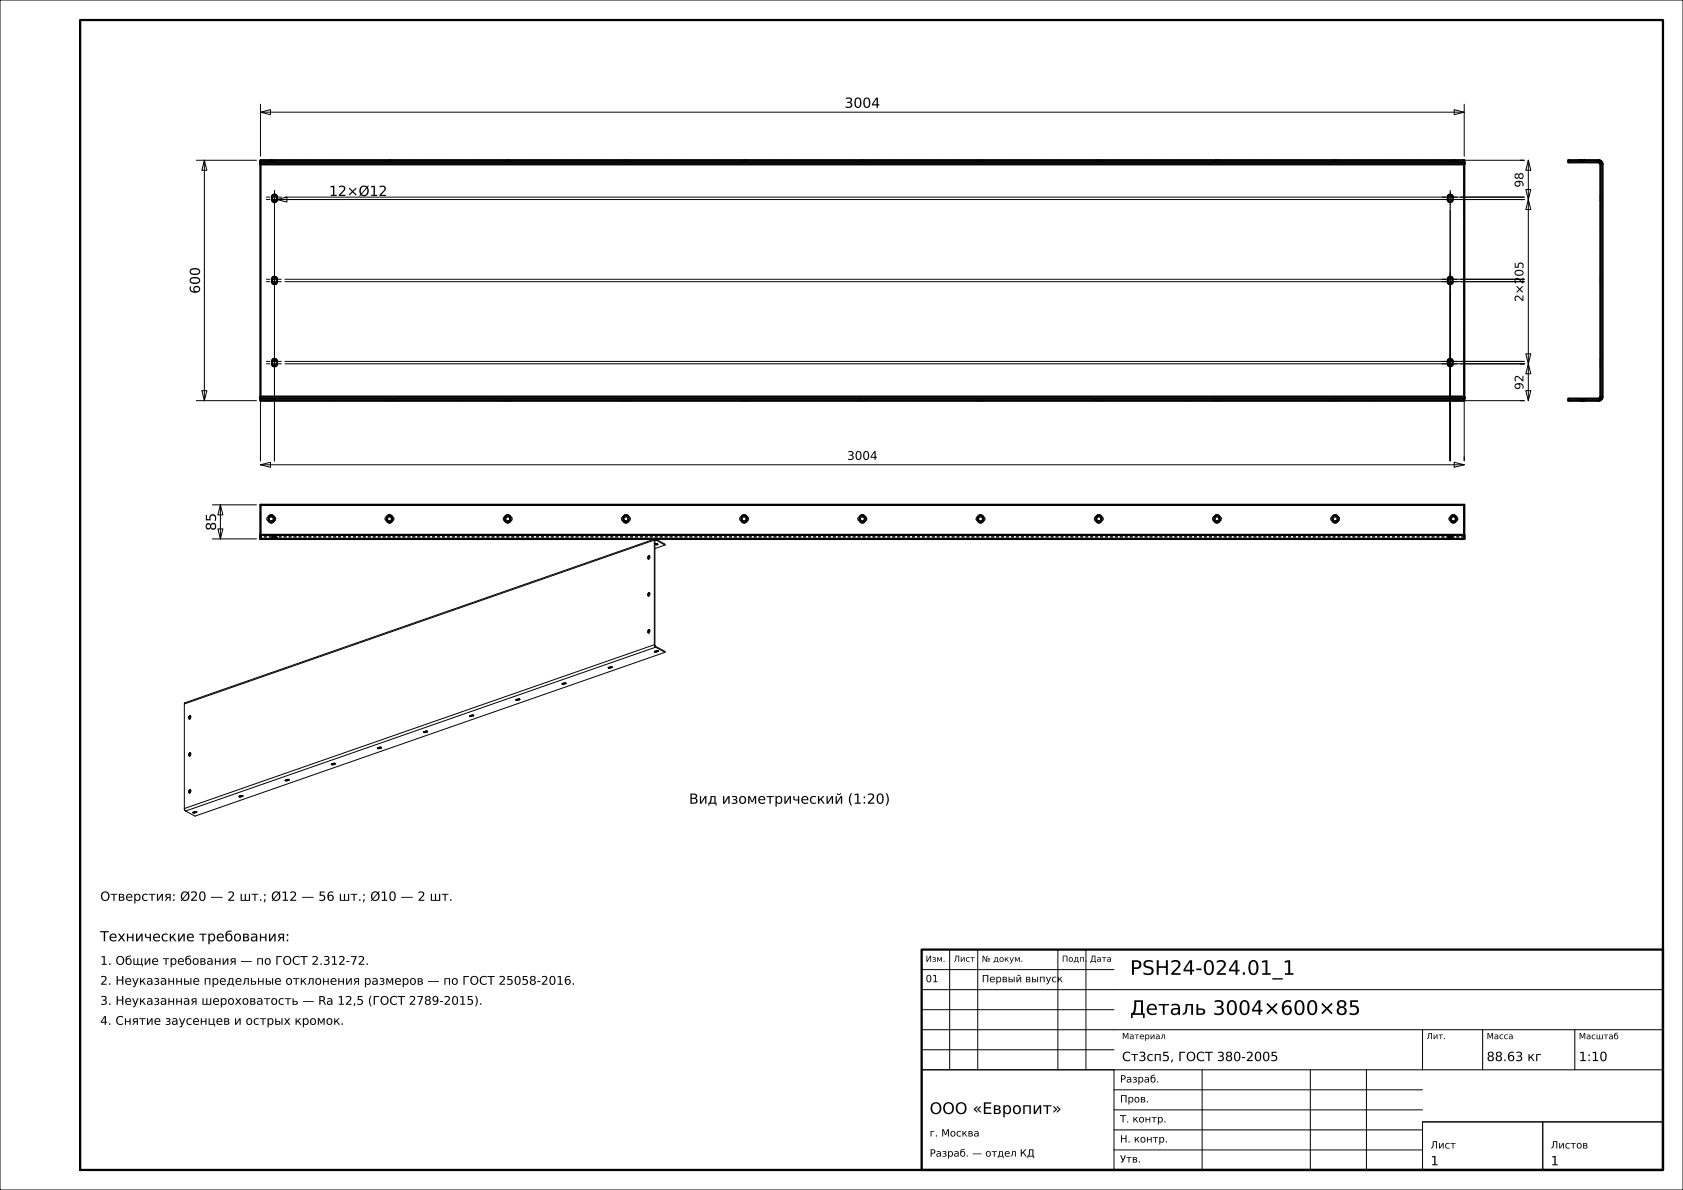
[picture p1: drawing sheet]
<svg xmlns="http://www.w3.org/2000/svg" width="420mm" height="297mm" viewBox="0 0 420 297" stroke-linecap="round" stroke-linejoin="round" font-family="sans-serif">
<defs><g id="words">
<g font-size="5">
<text x="282" y="243.3">PSH24-024.01_1</text>
<text x="282" y="253.3">Деталь 3004×600×85</text>
</g>
<text font-size="4" x="232" y="278">ООО «Европит»</text>
<g font-size="3.5">
<text x="210.8" y="26.9">3004</text>
<text x="82.1" y="48.9">12×Ø12</text>
<text x="49.9" y="73.3" transform="rotate(-90 49.9 73.3)">600</text>
<text x="53.9" y="132.5" transform="rotate(-90 53.9 132.5)">85</text>
<text x="171.9" y="200.6">Вид изометрический (1:20)</text>
<text x="25" y="234.9">Технические требования:</text>
</g>
<g font-size="3.2">
<text x="25" y="224.8">Отверстия: Ø20 — 2 шт.; Ø12 — 56 шт.; Ø10 — 2 шт.</text>
<text x="280" y="264.8">Ст3сп5, ГОСТ 380-2005</text>
<text x="371" y="264.8">88.63 кг</text>
<text x="394" y="264.8">1:10</text>
<text x="357" y="290.8">1</text>
<text x="387" y="290.8">1</text>
</g>
<g font-size="3">
<text x="380.2" y="46.8" transform="rotate(-90 380.2 46.8)">98</text>
<text x="380.2" y="75.4" transform="rotate(-90 380.2 75.4)">2×205</text>
<text x="380.2" y="97.3" transform="rotate(-90 380.2 97.3)">92</text>
<text x="211.4" y="114.8">3004</text>
<text x="25" y="240.8">1. Общие требования — по ГОСТ 2.312-72.</text>
<text x="25" y="245.8">2. Неуказанные предельные отклонения размеров — по ГОСТ 25058-2016.</text>
<text x="25" y="250.8">3. Неуказанная шероховатость — Ra 12,5 (ГОСТ 2789-2015).</text>
<text x="25" y="255.8">4. Снятие заусенцев и острых кромок.</text>
</g>
<g font-size="2.5">
<text x="231" y="245.1">01</text>
<text x="245" y="245.1">Первый выпуск</text>
<text x="279.5" y="270.2">Разраб.</text>
<text x="279.5" y="275.1">Пров.</text>
<text x="279.5" y="280.1">Т. контр.</text>
<text x="232" y="283.6">г. Москва</text>
<text x="279.5" y="285.1">Н. контр.</text>
<text x="357" y="286.6">Лист</text>
<text x="387" y="286.6">Листов</text>
<text x="232" y="288.7">Разраб. — отдел КД</text>
<text x="279.5" y="290.1">Утв.</text>
</g>
<g font-size="2.1">
<text x="231" y="240">Изм.</text>
<text x="238" y="240">Лист</text>
<text x="245" y="240">№ докум.</text>
<text x="265" y="240">Подп.</text>
<text x="272" y="240">Дата</text>
<text x="280" y="259.3">Материал</text>
<text x="356" y="259.3">Лит.</text>
<text x="371" y="259.3">Масса</text>
<text x="394" y="259.4">Масштаб</text>
</g>
</g></defs>
<g fill="none" stroke="#000" stroke-width=".25">
<path d="M0 0h420v297h-420zM49 40h15M51 40l.6 2.5h-1.2zM51 40v60M65 28l2.5-.6v1.2zM65 26v13M65 28h300.4M362.9 27.4l2.5 .6-2.5 .6zM365.4 26v13M365.4 40h15M381.4 40l.6 2.5h-1.2zM381.4 40v60"/>
<path d="M68.5 51.8v63.2M69.1 49.8l2.5-.6v1.2zM69.1 49.8h311.3M71.1 49.2h309.3M361.9 51.8v63.2M380.8 47.3h1.2l-.6 2.5zM381.4 49.8l.6 2.5h-1.2zM71.1 70.3h309.3M71.1 69.7h309.3M50.4 97.5h1.2l-.6 2.5zM71.1 90.8h309.3M71.1 90.2h309.3"/>
<path d="M380.8 97.5h1.2l-.6 2.5zM380.8 88.3h1.2l-.6 2.5zM381.4 90.8l.6 2.5h-1.2zM49 100h15M65 116l2.5-.6v1.2zM65 100v15M65 116h300.4M362.9 115.4l2.5 .6-2.5 .6zM380.4 100h-15v15M53 134.5h11M53 126h11M54.4 132h1.2l-.6 2.5z"/>
<path d="M55 126l.6 2.5h-1.2zM55 126v8.5M161.7 139.3l.1 .2M161.7 139.1v.2M161.7 139.3l.1 .1M161.7 139.1h.1M161.8 139.4v.1M161.8 139.1v.3M161.9 138.9l-.1 .2M162 138.9h-.1M162.1 138.8l-.1 .1M162.1 138.8h.1"/>
<path d="M162.1 138.8l-.2-.1-.2 .4M162.1 138.8v.5l-.3 .2M163.3 134.8v26.1M163.3 134.8l-117.3 40.9M163.4 134.5l-117.3 40.9-.1 .3M163.4 134.5l-.1 .3M163.4 135.8h.1M163.4 134.8v26.2l.2 .3 2.3 1.3v.2M163.5 134.8h-.1M163.5 135.8l.2 .1M163.5 134.5h.1M163.5 134.5h-.1"/>
<path d="M163.5 135.6l.2 .1M163.5 135.6l.7 .3h-.5M163.5 135.6l-.1 .1M163.6 134.5h.1M163.6 134.7v.1M163.6 134.7l-.1 .1M163.6 134.5l2.3 1.3v.2M163.6 134.8l2.3 1.2M163.6 134.8h-.1M163.7 135.7h.4M163.7 135.7v.2M165.9 136l-2.5 .9"/>
<path d="M161.7 148.3v.3M161.7 157.5v.3M161.7 157.8v.1M161.7 148.6l.2 .1M161.7 157.8l.1 .1M161.7 157.5l.1 .1M161.7 148.6h.1M161.7 148.3l.1 .1M161.7 157.9h.1M161.7 157.9l.2 .1M161.8 148.4v.2M161.8 157.6v.3"/>
<path d="M161.8 157.9l.1 .1M161.8 148.6l.1 .2M161.9 148.1l-.1 .3M162 148.1h-.1M162.1 157.2l-.3 .4M162.1 157.2v.5l-.2 .3M162.1 157.2h-.3l-.1 .3M162.1 148l-.1 .1M162.1 148v.5l-.2 .2M162.1 148h-.2l-.2 .3M46 175.7v26.1M47.1 179.3l.2 .2"/>
<path d="M47.1 179v.3M47.1 179.3h.2M47.1 179l.2 .1M47.3 179.3v.2M47.3 179.1v.2M47.6 178.7l-.3 .4M47.6 178.7v.1M47.6 178.7h-.3l-.2 .3M47.6 178.8v.5l-.3 .2M117.2 178.7l.5 .1M117.3 178.7h-.1M117.3 178.6v.1"/>
<path d="M117.7 178.6h-.3M117.7 178.6v.2M118.1 178.5l-.4 .1M118.1 178.7l-.4 .1M118.1 178.5v.2M118.1 178.5l-.8 .1M118.1 178.5h.1M118.2 178.5v.1M118.2 178.6l-.1 .1M128.7 174.7h.1M128.8 174.7h-.1M128.8 174.7v.1"/>
<path d="M128.8 174.8h.4M129.2 174.6h-.3M129.2 174.6v.2M129.6 174.4l-.8 .3M129.6 174.4v.1M129.6 174.4l-.4 .2M129.6 174.7l-.4 .1M129.6 174.5v.2M129.6 174.5h.1M129.7 174.5h.1M129.7 174.5v.1M129.7 174.6l-.1 .1"/>
<path d="M129.7 174.6h.1M140.3 170.7h.1M140.3 170.7l.5 .1M140.8 170.6h-.4M140.8 170.6v.2M141.1 170.4l-.3 .2M141.1 170.6l-.3 .2M141.1 170.4v.2M141.2 170.4l-.9 .3M141.2 170.4l.1 .1M141.2 170.6h-.1M141.2 170.6h.1"/>
<path d="M151.8 166.7l.5 .1M151.8 166.6v.1M151.9 166.6h-.1M152.3 166.5l-.4 .1M152.3 166.5v.3M152.6 166.4l-.7 .2M152.6 166.4h.1M152.6 166.4l-.3 .1M152.7 166.6l-.4 .2M152.7 166.4v.2M152.7 166.4l.1 .1M152.8 166.5h.1"/>
<path d="M152.8 166.5l-.1 .1M163.3 160.9l.3 .6M163.3 160.9l-117.3 40.9M163.3 162.7h.1M163.3 162.6v.1M163.3 162.7l.5 .1M163.4 162.6h-.1M163.6 161.5l2.3 1.3M163.6 161.5l-117.3 40.9M163.8 162.5h-.4M163.8 162.5v.3M164.1 162.4l-.7 .2"/>
<path d="M164.1 162.4h.1M164.1 162.4l-.3 .1M164.2 162.6l-.4 .2M164.2 162.4v.2M164.2 162.4h.1M164.2 162.6h.1M164.2 162.4l.1 .1M164.3 162.5h.1M164.3 162.5l-.1 .1M165.9 162.8l-117.2 40.9-2.4-1.3M47.1 188.2v.3M47.1 197.4v.3"/>
<path d="M47.1 197.7l.2 .2M47.1 188.5l.2 .2M47.1 197.7l.2 .1M47.1 197.4l.2 .1M47.1 188.5l.2 .1M47.1 188.2l.2 .1M47.3 188.3v.3M47.3 197.5v.3M47.3 197.8v.1M47.3 188.6h.1M47.3 188.6v.1M47.5 197.2l-.2 .3"/>
<path d="M47.5 197.1l.1 .6-.3 .2M47.5 197.1l-.2 .1-.2 .2M47.6 187.9l-.3 .4M47.6 187.9v.6l-.3 .2M47.6 187.9h-.3l-.2 .3M59.6 198.8l.5 .1M59.6 198.8h.1M60.1 198.7h-.3M60.1 198.7v.2M60.5 198.5l-.9 .3M60.5 198.5v.1M60.5 198.5l-.4 .2"/>
<path d="M60.5 198.8l-.4 .1M60.5 198.5v.3M60.5 198.6l.1 .1M60.6 198.7l-.1 .1M60.6 198.7h.1M71.2 194.8h.1M71.2 194.7v.1M71.2 194.8l.4 .1M71.2 194.7h.1M71.6 194.6l-.3 .1M71.6 194.6v.3M72 194.5l-.8 .2"/>
<path d="M72 194.5h.1M72 194.5l-.4 .1M72 194.7l-.4 .2M72 194.5v.2M72 194.5l.1 .1M72.1 194.7h-.1M72.1 194.6h.1M72.1 194.7h.1M72.1 194.6v.1M82.7 190.8h.1M82.7 190.8l.5 .1M82.8 190.7l-.1 .1"/>
<path d="M83.2 190.6h-.4M83.2 190.6v.3M83.5 190.5l-.3 .1M83.6 190.7l-.4 .2M83.6 190.5v.2M83.6 190.5l-.8 .2M83.6 190.5l.1 .1M83.6 190.7h.1M83.7 190.6h.1M83.7 190.6l-.1 .1M94.2 186.7l.5 .1M94.2 186.7h.1"/>
<path d="M94.7 186.6h-.4M94.7 186.6v.2M95 186.5l-.8 .2M95 186.5h.1M95 186.5l-.3 .1M95.1 186.7l-.4 .1M95.1 186.5v.2M95.1 186.5h.1M95.1 186.7h.1M95.1 186.5l.1 .1M95.2 186.7h-.1M95.2 186.6h.1"/>
<path d="M95.2 186.6v.1M105.7 182.7l.5 .1M105.8 182.6l-.1 .1M106.2 182.6h-.3M106.2 182.6v.2M106.5 182.5l-.7 .1M106.5 182.5h.2M106.6 182.5l-.4 .1M106.6 182.7l-.4 .1M106.6 182.5v.2M106.7 182.5v.1M106.7 182.6h.1"/>
<path d="M106.7 182.6l-.1 .1M46 201.8l.3 .6M48.1 202.8h.1M48.1 202.8l.5 .1M48.6 202.7l.4-.1v.2M48.6 202.7h-.3M48.6 202.7v.2M49 202.8l-.4 .1M49 202.6l-.9 .2M49 202.6h.1M49.1 202.6h.1M49.1 202.7l-.1 .1"/>
<path d="M49.1 202.6v.1M49.1 202.7h.1M237 237v30M244 237v30M264 237v30M271 237v30M230 257h185M230 252h48M230 247h185M230 242h48M355 257v10M370 257v10"/>
<path d="M393 257v10M230 267h48v25h-48zM230 267h185M230 262h48M278 277h77M278 272h77M300 267v25M327 267v25M341 267v25M278 287h77M278 282h77M355 280h30v12h-30z"/>
<path d="M355 280h60M385 280h30v12h-30z"/>
</g>
<g fill="none" stroke="#000" stroke-width=".56">
<path d="M20 5h395v287h-395zM65 40h300.4v60h-300.4zM391.4 40h7.5l.6 .2 .4 .6v58.2l-.2 .6-.6 .4h-7.7v-.5h7.5l.4-.2 .1-.3v-58l-.1-.3-.4-.2h-7.5zM65 40.5h300.4M65 41h300.4M68 48.8a.6 .6 0 0 1 .7-.2 .6 .6 0 0 1 .4 .6v.6a.6 .6 0 0 1-.6 .6 .6 .6 0 0 1-.6-.6zM361.5 48.7l.4-.1 .5 .2 .1 1a.6 .6 0 0 1-.6 .6 .6 .6 0 0 1-.6-.6v-.8zM68 69.3a.6 .6 0 0 1 .7-.2 .6 .6 0 0 1 .4 .6v.6a.6 .6 0 0 1-.6 .6 .6 .6 0 0 1-.6-.6zM361.5 69.2l.4-.1 .5 .2 .1 1a.6 .6 0 0 1-.6 .6 .6 .6 0 0 1-.6-.6v-.8zM65 99.5h300.4M65 99h300.4M68 89.8a.6 .6 0 0 1 .7-.2 .6 .6 0 0 1 .4 .6v.6a.6 .6 0 0 1-.6 .6 .6 .6 0 0 1-.6-.6z"/>
<path d="M361.5 89.7l.4-.1 .5 .2 .1 1a.6 .6 0 0 1-.6 .6 .6 .6 0 0 1-.6-.6v-.8zM65 126h300.4v8.5h-300.4zM65 133.5h300.4M67.2 130.1h.1M67.2 130.1h1M67.2 128.9h1M67.2 128.9h.1M67.3 128.7l.4-.1 .5 .2 .1 1a.6 .6 0 0 1-.6 .6 .6 .6 0 0 1-.6-.6v-.8zM68.2 128.9h.1M68.2 130.1h.1M96.7 130.1h.1M96.7 130.1h1"/>
<path d="M96.7 128.9h1M96.7 128.9h.1M96.7 128.8a.6 .6 0 0 1 .7-.2 .6 .6 0 0 1 .4 .6v.6a.6 .6 0 0 1-.6 .6 .6 .6 0 0 1-.6-.6zM97.7 128.9h.1M97.7 130.1h.1M126.2 130.1h1M126.3 128.7l.4-.1 .5 .2 .1 1a.6 .6 0 0 1-.6 .6 .6 .6 0 0 1-.6-.6v-.8zM127.2 128.9h-1M127.2 128.9h.1M127.2 130.1h.1M155.7 130.1h1M155.8 128.7l.4-.1 .5 .2 .1 1a.6 .6 0 0 1-.6 .6 .6 .6 0 0 1-.6-.6v-.8z"/>
<path d="M156.7 128.9h-1M156.7 128.9h.1M156.7 130.1h.1M185.2 130.1h.1M185.2 130.1h1M185.2 128.9h1M185.2 128.9h.1M185.3 128.7l.4-.1 .5 .2 .1 1a.6 .6 0 0 1-.6 .6 .6 .6 0 0 1-.6-.6v-.8zM186.2 128.9h.1M186.2 130.1h.1M214.7 130.1h.1M214.7 128.9h1"/>
<path d="M214.7 128.9h.1M214.7 128.8a.6 .6 0 0 1 .7-.2 .6 .6 0 0 1 .4 .6v.6a.6 .6 0 0 1-.6 .6 .6 .6 0 0 1-.6-.6zM215.7 130.1h-1M244.2 130.1h.1M244.2 128.9h1M244.2 128.9h.1M244.2 128.8a.6 .6 0 0 1 .7-.2 .6 .6 0 0 1 .4 .6v.6a.6 .6 0 0 1-.6 .6 .6 .6 0 0 1-.6-.6zM245.2 130.1h-1M273.7 130.1h.1M273.7 130.1h1M273.7 128.9h1M273.7 128.9h.1"/>
<path d="M273.7 128.8a.6 .6 0 0 1 .7-.2 .6 .6 0 0 1 .4 .6v.6a.6 .6 0 0 1-.6 .6 .6 .6 0 0 1-.6-.6zM274.7 128.9h.1M274.7 130.1h.1M303.2 130.1h.1M303.2 130.1h1M303.2 128.9h1M303.2 128.9h.1M303.2 128.8a.6 .6 0 0 1 .7-.2 .6 .6 0 0 1 .4 .6v.6a.6 .6 0 0 1-.6 .6 .6 .6 0 0 1-.6-.6zM304.2 128.9h.1M304.2 130.1h.1M332.7 130.1h1M332.8 128.7l.4-.1 .5 .2 .1 1a.6 .6 0 0 1-.6 .6 .6 .6 0 0 1-.6-.6v-.8z"/>
<path d="M333.7 128.9h-1M333.7 128.9h.1M333.7 130.1h.1M362.2 130.1h1M362.2 128.8a.6 .6 0 0 1 .7-.2 .6 .6 0 0 1 .4 .6v.6a.6 .6 0 0 1-.6 .6 .6 .6 0 0 1-.6-.6zM363.2 128.9h-1M363.2 128.9h.1M363.2 130.1h.1M230 237h185v55h-185z"/>
</g>
<g fill="none" stroke="#000" stroke-width=".25" stroke-dasharray=".7 .5" stroke-linecap="butt">
<path d="M65 40v.5M67.1 40v.5M67.1 40h.1M67.2 40h-.1M67.2 40h.1M67.3 40h.1M67.3 40h-.1M67.4 40h.2M67.4 40h-.1M67.6 40h.1M67.6 40h-.2M67.7 40h.1"/>
<path d="M67.7 40h-.1M67.8 40h.2M67.8 40h-.1M68 40h.1M68 40h-.2M68.1 40h.1M68.1 40h-.1M68.2 40h-.1M68.2 40h.1M68.3 40h-.1M68.3 40v.5M96.6 40v.5"/>
<path d="M96.6 40h.1M96.7 40h-.1M96.7 40h.1M96.8 40h.1M96.8 40h-.1M96.9 40h.2M96.9 40h-.1M97.1 40h.1M97.1 40h-.2M97.2 40h.1M97.2 40h-.1M97.3 40h.2"/>
<path d="M97.3 40h-.1M97.5 40h.1M97.5 40h-.2M97.6 40h.1M97.6 40h-.1M97.7 40h-.1M97.7 40h.1M97.8 40h-.1M97.8 40v.5M126.1 40v.5M126.1 40h.1M126.2 40h-.1"/>
<path d="M126.2 40h.1M126.3 40h.1M126.3 40h-.1M126.4 40h.2M126.4 40h-.1M126.6 40h.1M126.6 40h-.2M126.7 40h.1M126.7 40h-.1M126.8 40h.2M126.8 40h-.1M127 40h.1"/>
<path d="M127 40h-.2M127.1 40h.1M127.1 40h-.1M127.2 40h-.1M127.2 40h.1M127.3 40h-.1M127.3 40v.5M155.6 40v.5M155.6 40h.1M155.7 40h-.1M155.7 40h.1M155.8 40h.1"/>
<path d="M155.8 40h-.1M155.9 40h.2M155.9 40h-.1M156.1 40h.1M156.1 40h-.2M156.2 40h.1M156.2 40h-.1M156.3 40h.2M156.3 40h-.1M156.5 40h.1M156.5 40h-.2M156.6 40h.1"/>
<path d="M156.6 40h-.1M156.7 40h-.1M156.7 40h.1M156.8 40h-.1M156.8 40v.5M185.1 40v.5M185.1 40h.1M185.2 40h-.1M185.2 40h.1M185.3 40h.1M185.3 40h-.1M185.4 40h.2"/>
<path d="M185.4 40h-.1M185.6 40h.1M185.6 40h-.2M185.7 40h.1M185.7 40h-.1M185.8 40h.2M185.8 40h-.1M186 40h.1M186 40h-.2M186.1 40h.1M186.1 40h-.1M186.2 40h-.1"/>
<path d="M186.2 40h.1M186.3 40h-.1M186.3 40v.5M214.6 40v.5M214.6 40h.1M214.7 40h-.1M214.7 40h.1M214.8 40h.1M214.8 40h-.1M214.9 40h.2M214.9 40h-.1M215.1 40h.1"/>
<path d="M215.1 40h-.2M215.2 40h.1M215.2 40h-.1M215.3 40h.2M215.3 40h-.1M215.5 40h.1M215.5 40h-.2M215.6 40h.1M215.6 40h-.1M215.7 40h-.1M215.7 40h.1M215.8 40h-.1"/>
<path d="M215.8 40v.5M244.1 40v.5M244.1 40h.1M244.2 40h-.1M244.2 40h.1M244.3 40h.1M244.3 40h-.1M244.4 40h.2M244.4 40h-.1M244.6 40h.1M244.6 40h-.2M244.7 40h.1"/>
<path d="M244.7 40h-.1M244.8 40h.2M244.8 40h-.1M245 40h.1M245 40h-.2M245.1 40h.1M245.1 40h-.1M245.2 40h-.1M245.2 40h.1M245.3 40h-.1M245.3 40v.5M273.6 40v.5"/>
<path d="M273.6 40h.1M273.7 40h-.1M273.7 40h.1M273.8 40h.1M273.8 40h-.1M273.9 40h.2M273.9 40h-.1M274.1 40h.1M274.1 40h-.2M274.2 40h.1M274.2 40h-.1M274.3 40h.2"/>
<path d="M274.3 40h-.1M274.5 40h.1M274.5 40h-.2M274.6 40h.1M274.6 40h-.1M274.7 40h-.1M274.7 40h.1M274.8 40h-.1M274.8 40v.5M303.1 40v.5M303.1 40h.1M303.2 40h-.1"/>
<path d="M303.2 40h.1M303.3 40h.1M303.3 40h-.1M303.4 40h.2M303.4 40h-.1M303.6 40h.1M303.6 40h-.2M303.7 40h.1M303.7 40h-.1M303.8 40h.2M303.8 40h-.1M304 40h.1"/>
<path d="M304 40h-.2M304.1 40h.1M304.1 40h-.1M304.2 40h-.1M304.2 40h.1M304.3 40h-.1M304.3 40v.5M332.6 40v.5M332.6 40h.1M332.7 40h-.1M332.7 40h.1M332.8 40h.1"/>
<path d="M332.8 40h-.1M332.9 40h.2M332.9 40h-.1M333.1 40h.1M333.1 40h-.2M333.2 40h.1M333.2 40h-.1M333.3 40h.2M333.3 40h-.1M333.5 40h.1M333.5 40h-.2M333.6 40h.1"/>
<path d="M333.6 40h-.1M333.7 40h-.1M333.7 40h.1M333.8 40h-.1M333.8 40v.5M362.1 40v.5M362.1 40h.1M362.2 40h-.1M362.2 40h.1M362.3 40h.1M362.3 40h-.1M362.4 40h.2"/>
<path d="M362.4 40h-.1M362.6 40h.1M362.6 40h-.2M362.7 40h.1M362.7 40h-.1M362.8 40h.2M362.8 40h-.1M363 40h.1M363 40h-.2M363.1 40h.1M363.1 40h-.1M363.2 40h-.1"/>
<path d="M363.2 40h.1M363.3 40h-.1M363.3 40v.5M365.4 40h-300.4M391.4 40h7.5M391.4 40v.5M394 40h.1M394.1 40h-.1M394.1 40h.1M394.2 40h-.1M394.2 40h.1M394.3 40h-.1"/>
<path d="M394.3 40h.1M394.4 40h-.1M394.4 40h.1M394.5 40h-.1M394.5 40h.1M394.6 40h-.1M394.6 40h.6M395.2 40h-.6M395.2 40h.1M395.3 40h-.1M395.3 40h.1M395.4 40h.1"/>
<path d="M395.4 40h-.1M395.5 40h-.1M395.5 40h.1M395.6 40h-.1M395.6 40h.1M395.7 40h-.1M395.7 40h.1M395.8 40h-.1M398.9 40h.2M65 41v58M65 40v.1M65 40.1v.1"/>
<path d="M65 40.2v.1M65 40.3v.1M65 40.4v.1M65 40.5v.1M65 40.6v.1M65 40.7v.1M65 40.8v.1M65 40.9v.1M65 40.5h300.4M67.1 40.5h.1M67.2 40.5h-.1M67.2 40.5h.1"/>
<path d="M67.3 40.5h-.1M67.3 40.5h.1M67.4 40.5h-.1M67.4 40.5h.2M67.6 40.5h-.2M67.6 40.5h.1M67.7 40.5h-.1M67.7 40.5h.1M67.8 40.5h-.1M67.8 40.5h.2M67.9 49.2v-.2M67.9 49.8v-.6"/>
<path d="M67.9 50v-.2M67.9 49l.1-.2M68 40.5h-.2M68 40.5h.1M68 50.2l-.1-.2M68 48.8l.1-.1M68.1 40.5h-.1M68.1 40.5h.1M68.1 50.3l-.1-.1M68.1 48.7l.2-.1M68.2 40.5h-.1M68.2 40.5h.1"/>
<path d="M68.3 40.5h-.1M68.3 50.4l-.2-.1M68.3 48.6h.2M68.5 50.4h-.2M68.5 48.6h.2M68.7 50.4h-.2M68.7 48.6l.2 .1M68.9 50.3l-.2 .1M68.9 48.7l.1 .1M69 50.2l-.1 .1M69 48.8l.1 .2M69.1 50l-.1 .2"/>
<path d="M69.1 49v.2M69.1 49.8v.2M69.1 49.2v.6M96.6 40.5h.1M96.7 40.5h-.1M96.7 40.5h.1M96.8 40.5h-.1M96.8 40.5h.1M96.9 40.5h-.1M96.9 40.5h.2M97.1 40.5h-.2M97.1 40.5h.1"/>
<path d="M97.2 40.5h-.1M97.2 40.5h.1M97.3 40.5h-.1M97.3 40.5h.2M97.5 40.5h-.2M97.5 40.5h.1M97.6 40.5h-.1M97.6 40.5h.1M97.7 40.5h-.1M97.7 40.5h.1M97.8 40.5h-.1M126.1 40.5h.1"/>
<path d="M126.2 40.5h-.1M126.2 40.5h.1M126.3 40.5h-.1M126.3 40.5h.1M126.4 40.5h-.1M126.4 40.5h.2M126.6 40.5h-.2M126.6 40.5h.1M126.7 40.5h-.1M126.7 40.5h.1M126.8 40.5h-.1M126.8 40.5h.2"/>
<path d="M127 40.5h-.2M127 40.5h.1M127.1 40.5h-.1M127.1 40.5h.1M127.2 40.5h-.1M127.2 40.5h.1M127.3 40.5h-.1M155.6 40.5h.1M155.7 40.5h-.1M155.7 40.5h.1M155.8 40.5h-.1M155.8 40.5h.1"/>
<path d="M155.9 40.5h-.1M155.9 40.5h.2M156.1 40.5h-.2M156.1 40.5h.1M156.2 40.5h-.1M156.2 40.5h.1M156.3 40.5h-.1M156.3 40.5h.2M156.5 40.5h-.2M156.5 40.5h.1M156.6 40.5h-.1M156.6 40.5h.1"/>
<path d="M156.7 40.5h-.1M156.7 40.5h.1M156.8 40.5h-.1M185.1 40.5h.1M185.2 40.5h-.1M185.2 40.5h.1M185.3 40.5h-.1M185.3 40.5h.1M185.4 40.5h-.1M185.4 40.5h.2M185.6 40.5h-.2M185.6 40.5h.1"/>
<path d="M185.7 40.5h-.1M185.7 40.5h.1M185.8 40.5h-.1M185.8 40.5h.2M186 40.5h-.2M186 40.5h.1M186.1 40.5h-.1M186.1 40.5h.1M186.2 40.5h-.1M186.2 40.5h.1M186.3 40.5h-.1M214.6 40.5h.1"/>
<path d="M214.7 40.5h-.1M214.7 40.5h.1M214.8 40.5h-.1M214.8 40.5h.1M214.9 40.5h-.1M214.9 40.5h.2M215.1 40.5h-.2M215.1 40.5h.1M215.2 40.5h-.1M215.2 40.5h.1M215.3 40.5h-.1M215.3 40.5h.2"/>
<path d="M215.5 40.5h-.2M215.5 40.5h.1M215.6 40.5h-.1M215.6 40.5h.1M215.7 40.5h-.1M215.7 40.5h.1M215.8 40.5h-.1M244.1 40.5h.1M244.2 40.5h-.1M244.2 40.5h.1M244.3 40.5h-.1M244.3 40.5h.1"/>
<path d="M244.4 40.5h-.1M244.4 40.5h.2M244.6 40.5h-.2M244.6 40.5h.1M244.7 40.5h-.1M244.7 40.5h.1M244.8 40.5h-.1M244.8 40.5h.2M245 40.5h-.2M245 40.5h.1M245.1 40.5h-.1M245.1 40.5h.1"/>
<path d="M245.2 40.5h-.1M245.2 40.5h.1M245.3 40.5h-.1M273.6 40.5h.1M273.7 40.5h-.1M273.7 40.5h.1M273.8 40.5h-.1M273.8 40.5h.1M273.9 40.5h-.1M273.9 40.5h.2M274.1 40.5h-.2M274.1 40.5h.1"/>
<path d="M274.2 40.5h-.1M274.2 40.5h.1M274.3 40.5h-.1M274.3 40.5h.2M274.5 40.5h-.2M274.5 40.5h.1M274.6 40.5h-.1M274.6 40.5h.1M274.7 40.5h-.1M274.7 40.5h.1M274.8 40.5h-.1M303.1 40.5h.1"/>
<path d="M303.2 40.5h-.1M303.2 40.5h.1M303.3 40.5h-.1M303.3 40.5h.1M303.4 40.5h-.1M303.4 40.5h.2M303.6 40.5h-.2M303.6 40.5h.1M303.7 40.5h-.1M303.7 40.5h.1M303.8 40.5h-.1M303.8 40.5h.2"/>
<path d="M304 40.5h-.2M304 40.5h.1M304.1 40.5h-.1M304.1 40.5h.1M304.2 40.5h-.1M304.2 40.5h.1M304.3 40.5h-.1M332.6 40.5h.1M332.7 40.5h-.1M332.7 40.5h.1M332.8 40.5h-.1M332.8 40.5h.1"/>
<path d="M332.9 40.5h-.1M332.9 40.5h.2M333.1 40.5h-.2M333.1 40.5h.1M333.2 40.5h-.1M333.2 40.5h.1M333.3 40.5h-.1M333.3 40.5h.2M333.5 40.5h-.2M333.5 40.5h.1M333.6 40.5h-.1M333.6 40.5h.1"/>
<path d="M333.7 40.5h-.1M333.7 40.5h.1M333.8 40.5h-.1M361.3 49.8v-.6M361.3 49.2v-.2M361.3 50v-.2M361.3 49l.1-.2M361.4 50.2l-.1-.2M361.4 48.8l.1-.1M361.5 50.3l-.1-.1M361.5 48.7l.2-.1M361.7 50.4l-.2-.1"/>
<path d="M361.7 48.6h.2M361.9 50.4h-.2M361.9 48.6h.2M362.1 50.4h-.2M362.1 48.6l.2 .1M362.1 40.5h.1M362.2 40.5h-.1M362.2 40.5h.1M362.3 50.3l-.2 .1M362.3 48.7l.1 .1M362.3 40.5h-.1M362.3 40.5h.1"/>
<path d="M362.4 50.2l-.1 .1M362.4 48.8l.1 .2M362.4 40.5h-.1M362.4 40.5h.2M362.5 50l-.1 .2M362.5 49v.2M362.5 49.8v.2M362.5 49.2v.6M362.6 40.5h-.2M362.6 40.5h.1M362.7 40.5h-.1M362.7 40.5h.1"/>
<path d="M362.8 40.5h-.1M362.8 40.5h.2M363 40.5h-.2M363 40.5h.1M363.1 40.5h-.1M363.1 40.5h.1M363.2 40.5h-.1M363.2 40.5h.1M363.3 40.5h-.1M365.4 40v.1M365.4 40.1v.1M365.4 40.2v.1"/>
<path d="M365.4 40.3v.1M365.4 40.4v.1M365.4 40.5v.1M365.4 40.6v.1M365.4 40.7v.1M365.4 40.8v.1M365.4 40.9v.1M365.4 40.5v-.5M365.4 41v58M391.4 40.5h7.5M394 40.5h.1M394.1 40.5h-.1"/>
<path d="M394.1 40.5h.1M394.2 40.5h-.1M394.2 40.5h.1M394.3 40.5h-.1M394.3 40.5h.1M394.4 40.5h-.1M394.4 40.5h.1M394.5 40.5h-.1M394.5 40.5h.1M394.6 40.5h-.1M394.6 40.5h.6M395.2 40.5h.1"/>
<path d="M395.2 40.5h-.6M395.3 40.5h-.1M395.3 40.5h.1M395.4 40.5h.1M395.4 40.5h-.1M395.5 40.5h-.1M395.5 40.5h.1M395.6 40.5h-.1M395.6 40.5h.1M395.7 40.5h-.1M395.7 40.5h.1M395.8 40.5h-.1"/>
<path d="M398.9 40.5h.2M399.1 40.5l.1 .1M399.1 40l.2 .1M399.2 40.6l.1 .1M399.3 40.7l.1 .1M399.3 40.1l.2 .1M399.4 40.8v.2M399.4 49.8v.1M399.4 49.9v.1M399.4 50v.1M399.4 50.1v.1M399.4 50.2v.1"/>
<path d="M399.4 50.3v.1M399.4 50.4v-.1M399.4 50.3v-.1M399.4 50.2v-.1M399.4 50.1v-.1M399.4 50v-.1M399.4 49.9v-.1M399.4 49.8v-.6M399.4 49.2v-.1M399.4 49.1v-.1M399.4 49v-.1M399.4 48.9v-.1"/>
<path d="M399.4 48.8v-.1M399.4 48.7v-.1M399.4 48.6v.1M399.4 48.7v.1M399.4 48.8v.1M399.4 48.9v.1M399.4 49v.1M399.4 49.1v.1M399.4 49.2v.6M399.4 41v58M399.5 40.2l.2 .2M399.7 40.4l.1 .2"/>
<path d="M399.8 40.6l.1 .2M399.9 40.8v.2M399.9 49.8v.1M399.9 49.9v.1M399.9 50v.1M399.9 50.1v.1M399.9 50.2v.1M399.9 50.3v.1M399.9 50.4v-.1M399.9 50.3v-.1M399.9 50.2v-.1M399.9 50.1v-.1"/>
<path d="M399.9 50v-.1M399.9 49.9v-.1M399.9 49.2v.6M399.9 49.2v-.1M399.9 49.1v-.1M399.9 49v-.1M399.9 48.9v-.1M399.9 48.8v-.1M399.9 48.7v-.1M399.9 48.6v.1M399.9 48.7v.1M399.9 48.8v.1"/>
<path d="M399.9 48.9v.1M399.9 49v.1M399.9 49.1v.1M399.9 49.8v-.6M399.9 41v58M67.9 69.7v-.2M67.9 70.3v-.6M67.9 70.5v-.2M67.9 69.5l.1-.2M68 70.7l-.1-.2M68 69.3l.1-.1M68.1 70.8l-.1-.1"/>
<path d="M68.1 69.2l.2-.1M68.3 70.9l-.2-.1M68.3 69.1h.2M68.5 70.9h-.2M68.5 69.1h.2M68.7 70.9h-.2M68.7 69.1l.2 .1M68.9 70.8l-.2 .1M68.9 69.2l.1 .1M69 70.7l-.1 .1M69 69.3l.1 .2M69.1 70.5l-.1 .2"/>
<path d="M69.1 69.5v.2M69.1 70.3v.2M69.1 69.7v.6M361.3 70.3v-.6M361.3 69.7v-.2M361.3 70.5v-.2M361.3 69.5l.1-.2M361.4 70.7l-.1-.2M361.4 69.3l.1-.1M361.5 70.8l-.1-.1M361.5 69.2l.2-.1M361.7 70.9l-.2-.1"/>
<path d="M361.7 69.1h.2M361.9 70.9h-.2M361.9 69.1h.2M362.1 70.9h-.2M362.1 69.1l.2 .1M362.3 70.8l-.2 .1M362.3 69.2l.1 .1M362.4 70.7l-.1 .1M362.4 69.3l.1 .2M362.5 70.5l-.1 .2M362.5 69.5v.2M362.5 70.3v.2"/>
<path d="M362.5 69.7v.6M399.4 70.3v.1M399.4 70.4v.1M399.4 70.5v.1M399.4 70.6v.1M399.4 70.7v.1M399.4 70.8v.1M399.4 70.9v-.1M399.4 70.8v-.1M399.4 70.7v-.1M399.4 70.6v-.1M399.4 70.5v-.1"/>
<path d="M399.4 70.4v-.1M399.4 70.3v-.6M399.4 69.7v-.1M399.4 69.6v-.1M399.4 69.5v-.1M399.4 69.4v-.1M399.4 69.3v-.1M399.4 69.2v-.1M399.4 69.1v.1M399.4 69.2v.1M399.4 69.3v.1M399.4 69.4v.1"/>
<path d="M399.4 69.5v.1M399.4 69.6v.1M399.4 69.7v.6M399.9 70.3v.1M399.9 70.4v.1M399.9 70.5v.1M399.9 70.6v.1M399.9 70.7v.1M399.9 70.8v.1M399.9 70.9v-.1M399.9 70.8v-.1M399.9 70.7v-.1"/>
<path d="M399.9 70.6v-.1M399.9 70.5v-.1M399.9 70.4v-.1M399.9 69.7v.6M399.9 69.7v-.1M399.9 69.6v-.1M399.9 69.5v-.1M399.9 69.4v-.1M399.9 69.3v-.1M399.9 69.2v-.1M399.9 69.1v.1M399.9 69.2v.1"/>
<path d="M399.9 69.3v.1M399.9 69.4v.1M399.9 69.5v.1M399.9 69.6v.1M399.9 70.3v-.6M65 99v.1M65 99.1v.1M65 99.2v.1M65 99.3v.1M65 99.4v.1M65 99.5v.1M65 99.6v.1"/>
<path d="M65 99.7v.1M65 99.8v.1M65 99.9v.1M65 99.5h300.4M66.6 99.5h.1M66.7 99.5h-.1M66.7 99.5h.1M66.8 99.5h-.1M66.8 99.5h.1M66.9 99.5h-.1M66.9 99.5h.1M67 99.5h-.1"/>
<path d="M67 99.5h.1M67.1 99.5h-.1M67.1 99.5h.1M67.2 99.5h-.1M67.2 99.5h1M67.9 90.2v-.2M67.9 90.8v-.6M67.9 91v-.2M67.9 90l.1-.2M68 91.2l-.1-.2M68 89.8l.1-.1M68.1 91.3l-.1-.1"/>
<path d="M68.1 89.7l.2-.1M68.2 99.5h-1M68.2 99.5h.1M68.3 99.5h-.1M68.3 91.4l-.2-.1M68.3 89.6h.2M68.3 99.5h.1M68.4 99.5h.1M68.4 99.5h-.1M68.5 99.5h-.1M68.5 91.4h-.2M68.5 89.6h.2"/>
<path d="M68.5 99.5h.1M68.6 99.5h-.1M68.6 99.5h.1M68.7 99.5h-.1M68.7 91.4h-.2M68.7 89.6l.2 .1M68.7 99.5h.1M68.8 99.5h-.1M68.9 91.3l-.2 .1M68.9 89.7l.1 .1M69 91.2l-.1 .1M69 89.8l.1 .2"/>
<path d="M69.1 91l-.1 .2M69.1 90v.2M69.1 90.8v.2M69.1 90.2v.6M96.1 99.5h.1M96.2 99.5h-.1M96.2 99.5h.1M96.3 99.5h-.1M96.3 99.5h.1M96.4 99.5h-.1M96.4 99.5h.1M96.5 99.5h-.1"/>
<path d="M96.5 99.5h.1M96.6 99.5h-.1M96.6 99.5h.1M96.7 99.5h-.1M96.7 99.5h1M97.7 99.5h-1M97.7 99.5h.1M97.8 99.5h-.1M97.8 99.5h.1M97.9 99.5h.1M97.9 99.5h-.1M98 99.5h-.1"/>
<path d="M98 99.5h.1M98.1 99.5h-.1M98.1 99.5h.1M98.2 99.5h-.1M98.2 99.5h.1M98.3 99.5h-.1M125.6 99.5h.1M125.7 99.5h-.1M125.7 99.5h.1M125.8 99.5h-.1M125.8 99.5h.1M125.9 99.5h-.1"/>
<path d="M125.9 99.5h.1M126 99.5h-.1M126 99.5h.1M126.1 99.5h-.1M126.1 99.5h.1M126.2 99.5h-.1M126.2 99.5h1M127.2 99.5h-1M127.2 99.5h.1M127.3 99.5h-.1M127.3 99.5h.1M127.4 99.5h.1"/>
<path d="M127.4 99.5h-.1M127.5 99.5h-.1M127.5 99.5h.1M127.6 99.5h-.1M127.6 99.5h.1M127.7 99.5h-.1M127.7 99.5h.1M127.8 99.5h-.1M155.1 99.5h.1M155.2 99.5h-.1M155.2 99.5h.1M155.3 99.5h-.1"/>
<path d="M155.3 99.5h.1M155.4 99.5h-.1M155.4 99.5h.1M155.5 99.5h-.1M155.5 99.5h.1M155.6 99.5h-.1M155.6 99.5h.1M155.7 99.5h-.1M155.7 99.5h1M156.7 99.5h-1M156.7 99.5h.1M156.8 99.5h-.1"/>
<path d="M156.8 99.5h.1M156.9 99.5h.1M156.9 99.5h-.1M157 99.5h-.1M157 99.5h.1M157.1 99.5h-.1M157.1 99.5h.1M157.2 99.5h-.1M157.2 99.5h.1M157.3 99.5h-.1M184.6 99.5h.1M184.7 99.5h-.1"/>
<path d="M184.7 99.5h.1M184.8 99.5h-.1M184.8 99.5h.1M184.9 99.5h-.1M184.9 99.5h.1M185 99.5h-.1M185 99.5h.1M185.1 99.5h-.1M185.1 99.5h.1M185.2 99.5h-.1M185.2 99.5h1M186.2 99.5h-1"/>
<path d="M186.2 99.5h.1M186.3 99.5h-.1M186.3 99.5h.1M186.4 99.5h.1M186.4 99.5h-.1M186.5 99.5h-.1M186.5 99.5h.1M186.6 99.5h-.1M186.6 99.5h.1M186.7 99.5h-.1M186.7 99.5h.1M186.8 99.5h-.1"/>
<path d="M214.1 99.5h.1M214.2 99.5h-.1M214.2 99.5h.1M214.3 99.5h-.1M214.3 99.5h.1M214.4 99.5h-.1M214.4 99.5h.1M214.5 99.5h-.1M214.5 99.5h.1M214.6 99.5h-.1M214.6 99.5h.1M214.7 99.5h-.1"/>
<path d="M214.7 99.5h1M215.7 99.5h-1M215.7 99.5h.1M215.8 99.5h-.1M215.8 99.5h.1M215.9 99.5h.1M215.9 99.5h-.1M216 99.5h-.1M216 99.5h.1M216.1 99.5h-.1M216.1 99.5h.1M216.2 99.5h-.1"/>
<path d="M216.2 99.5h.1M216.3 99.5h-.1M243.6 99.5h.1M243.7 99.5h-.1M243.7 99.5h.1M243.8 99.5h-.1M243.8 99.5h.1M243.9 99.5h-.1M243.9 99.5h.1M244 99.5h-.1M244 99.5h.1M244.1 99.5h-.1"/>
<path d="M244.1 99.5h.1M244.2 99.5h-.1M244.2 99.5h1M245.2 99.5h-1M245.2 99.5h.1M245.3 99.5h-.1M245.3 99.5h.1M245.4 99.5h.1M245.4 99.5h-.1M245.5 99.5h-.1M245.5 99.5h.1M245.6 99.5h-.1"/>
<path d="M245.6 99.5h.1M245.7 99.5h-.1M245.7 99.5h.1M245.8 99.5h-.1M273.1 99.5h.1M273.2 99.5h-.1M273.2 99.5h.1M273.3 99.5h-.1M273.3 99.5h.1M273.4 99.5h-.1M273.4 99.5h.1M273.5 99.5h-.1"/>
<path d="M273.5 99.5h.1M273.6 99.5h-.1M273.6 99.5h.1M273.7 99.5h-.1M273.7 99.5h1M274.7 99.5h-1M274.7 99.5h.1M274.8 99.5h-.1M274.8 99.5h.1M274.9 99.5h.1M274.9 99.5h-.1M275 99.5h-.1"/>
<path d="M275 99.5h.1M275.1 99.5h-.1M275.1 99.5h.1M275.2 99.5h-.1M275.2 99.5h.1M275.3 99.5h-.1M302.6 99.5h.1M302.7 99.5h-.1M302.7 99.5h.1M302.8 99.5h-.1M302.8 99.5h.1M302.9 99.5h-.1"/>
<path d="M302.9 99.5h.1M303 99.5h-.1M303 99.5h.1M303.1 99.5h-.1M303.1 99.5h.1M303.2 99.5h-.1M303.2 99.5h1M304.2 99.5h-1M304.2 99.5h.1M304.3 99.5h-.1M304.3 99.5h.1M304.4 99.5h.1"/>
<path d="M304.4 99.5h-.1M304.5 99.5h-.1M304.5 99.5h.1M304.6 99.5h-.1M304.6 99.5h.1M304.7 99.5h-.1M304.7 99.5h.1M304.8 99.5h-.1M332.1 99.5h.1M332.2 99.5h-.1M332.2 99.5h.1M332.3 99.5h-.1"/>
<path d="M332.3 99.5h.1M332.4 99.5h-.1M332.4 99.5h.1M332.5 99.5h-.1M332.5 99.5h.1M332.6 99.5h-.1M332.6 99.5h.1M332.7 99.5h-.1M332.7 99.5h1M333.7 99.5h-1M333.7 99.5h.1M333.8 99.5h-.1"/>
<path d="M333.8 99.5h.1M333.9 99.5h.1M333.9 99.5h-.1M334 99.5h-.1M334 99.5h.1M334.1 99.5h-.1M334.1 99.5h.1M334.2 99.5h-.1M334.2 99.5h.1M334.3 99.5h-.1M361.3 90.8v-.6M361.3 90.2v-.2"/>
<path d="M361.3 91v-.2M361.3 90l.1-.2M361.4 91.2l-.1-.2M361.4 89.8l.1-.1M361.5 91.3l-.1-.1M361.5 89.7l.2-.1M361.6 99.5h.1M361.7 99.5h-.1M361.7 91.4l-.2-.1M361.7 89.6h.2M361.7 99.5h.1M361.8 99.5h-.1"/>
<path d="M361.8 99.5h.1M361.9 99.5h-.1M361.9 91.4h-.2M361.9 89.6h.2M361.9 99.5h.1M362 99.5h-.1M362 99.5h.1M362.1 99.5h-.1M362.1 91.4h-.2M362.1 89.6l.2 .1M362.1 99.5h.1M362.2 99.5h-.1"/>
<path d="M362.2 99.5h1M362.3 91.3l-.2 .1M362.3 89.7l.1 .1M362.4 91.2l-.1 .1M362.4 89.8l.1 .2M362.5 91l-.1 .2M362.5 90v.2M362.5 90.8v.2M362.5 90.2v.6M363.2 99.5h-1M363.2 99.5h.1M363.3 99.5h-.1"/>
<path d="M363.3 99.5h.1M363.4 99.5h.1M363.4 99.5h-.1M363.5 99.5h-.1M363.5 99.5h.1M363.6 99.5h-.1M363.6 99.5h.1M363.7 99.5h-.1M363.7 99.5h.1M363.8 99.5h-.1M365.4 99v.1M365.4 99.1v.1"/>
<path d="M365.4 99.2v.1M365.4 99.3v.1M365.4 99.4v.1M365.4 99.5v.1M365.4 99.6v.1M365.4 99.7v.1M365.4 99.8v.1M365.4 99.9v.1M365.4 99.5v.5M394.3 99.5h.1M394.4 99.5h-.1M394.4 99.5h.1"/>
<path d="M394.5 99.5h-.1M394.5 99.5h.1M394.6 99.5h-.1M394.6 99.5h.2M394.8 99.5h-.2M394.8 99.5h.1M394.9 99.5h-.1M394.9 99.5h.1M395 99.5h-.1M395 99.5h.2M395.2 99.5h-.2M395.2 99.5h.1"/>
<path d="M395.3 99.5h-.1M395.3 99.5h.1M395.4 99.5h-.1M395.4 99.5h.1M395.5 99.5h-.1M398.9 99.5h-7.5M399.1 99.5h-.2M399.1 100h-.2M399.2 99.4l-.1 .1M399.3 99.3l-.1 .1M399.3 99.9l-.2 .1M399.4 99.2l-.1 .1"/>
<path d="M399.4 90.8v.1M399.4 90.9v.1M399.4 91v.1M399.4 91.1v.1M399.4 91.2v.1M399.4 91.3v.1M399.4 91.4v-.1M399.4 91.3v-.1M399.4 91.2v-.1M399.4 91.1v-.1M399.4 91v-.1M399.4 90.9v-.1"/>
<path d="M399.4 90.8v-.6M399.4 90.2v-.1M399.4 90.1v-.1M399.4 90v-.1M399.4 89.9v-.1M399.4 89.8v-.1M399.4 89.7v-.1M399.4 89.6v.1M399.4 89.7v.1M399.4 89.8v.1M399.4 89.9v.1M399.4 90v.1"/>
<path d="M399.4 90.1v.1M399.4 90.2v.6M399.4 99v.2M399.5 99.8l-.2 .1M399.7 99.6l-.2 .2M399.8 99.4l-.1 .2M399.9 99.2l-.1 .2M399.9 90.8v.1M399.9 90.9v.1M399.9 91v.1M399.9 91.1v.1M399.9 91.2v.1"/>
<path d="M399.9 91.3v.1M399.9 91.4v-.1M399.9 91.3v-.1M399.9 91.2v-.1M399.9 91.1v-.1M399.9 91v-.1M399.9 90.9v-.1M399.9 90.2v.6M399.9 90.2v-.1M399.9 90.1v-.1M399.9 90v-.1M399.9 89.9v-.1"/>
<path d="M399.9 89.8v-.1M399.9 89.7v-.1M399.9 89.6v.1M399.9 89.7v.1M399.9 89.8v.1M399.9 89.9v.1M399.9 90v.1M399.9 90.1v.1M399.9 90.8v-.6M399.9 99v.2M65 100v-.5M66.6 100h.1"/>
<path d="M66.7 100h-.1M66.7 100h.1M66.8 100h-.1M66.8 100h.1M66.9 100h-.1M66.9 100h.1M67 100h-.1M67 100h.1M67.1 100h-.1M67.1 100h.1M67.2 100h1M67.2 100h-.1"/>
<path d="M68.2 100h-1M68.2 100h.1M68.3 100h-.1M68.3 100h.1M68.4 100h.1M68.4 100h-.1M68.5 100h-.1M68.5 100h.1M68.6 100h-.1M68.6 100h.1M68.7 100h-.1M68.7 100h.1"/>
<path d="M68.8 100h-.1M96.1 100h.1M96.2 100h-.1M96.2 100h.1M96.3 100h-.1M96.3 100h.1M96.4 100h-.1M96.4 100h.1M96.5 100h-.1M96.5 100h.1M96.6 100h-.1M96.6 100h.1"/>
<path d="M96.7 100h1M96.7 100h-.1M97.7 100h-1M97.7 100h.1M97.8 100h-.1M97.8 100h.1M97.9 100h.1M97.9 100h-.1M98 100h-.1M98 100h.1M98.1 100h-.1M98.1 100h.1"/>
<path d="M98.2 100h-.1M98.2 100h.1M98.3 100h-.1M125.6 100h.1M125.7 100h-.1M125.7 100h.1M125.8 100h-.1M125.8 100h.1M125.9 100h-.1M125.9 100h.1M126 100h-.1M126 100h.1"/>
<path d="M126.1 100h-.1M126.1 100h.1M126.2 100h1M126.2 100h-.1M127.2 100h-1M127.2 100h.1M127.3 100h-.1M127.3 100h.1M127.4 100h.1M127.4 100h-.1M127.5 100h-.1M127.5 100h.1"/>
<path d="M127.6 100h-.1M127.6 100h.1M127.7 100h-.1M127.7 100h.1M127.8 100h-.1M155.1 100h.1M155.2 100h-.1M155.2 100h.1M155.3 100h-.1M155.3 100h.1M155.4 100h-.1M155.4 100h.1"/>
<path d="M155.5 100h-.1M155.5 100h.1M155.6 100h-.1M155.6 100h.1M155.7 100h1M155.7 100h-.1M156.7 100h-1M156.7 100h.1M156.8 100h-.1M156.8 100h.1M156.9 100h.1M156.9 100h-.1"/>
<path d="M157 100h-.1M157 100h.1M157.1 100h-.1M157.1 100h.1M157.2 100h-.1M157.2 100h.1M157.3 100h-.1M184.6 100h.1M184.7 100h-.1M184.7 100h.1M184.8 100h-.1M184.8 100h.1"/>
<path d="M184.9 100h-.1M184.9 100h.1M185 100h-.1M185 100h.1M185.1 100h-.1M185.1 100h.1M185.2 100h1M185.2 100h-.1M186.2 100h-1M186.2 100h.1M186.3 100h-.1M186.3 100h.1"/>
<path d="M186.4 100h.1M186.4 100h-.1M186.5 100h-.1M186.5 100h.1M186.6 100h-.1M186.6 100h.1M186.7 100h-.1M186.7 100h.1M186.8 100h-.1M214.1 100h.1M214.2 100h-.1M214.2 100h.1"/>
<path d="M214.3 100h-.1M214.3 100h.1M214.4 100h-.1M214.4 100h.1M214.5 100h-.1M214.5 100h.1M214.6 100h-.1M214.6 100h.1M214.7 100h1M214.7 100h-.1M215.7 100h-1M215.7 100h.1"/>
<path d="M215.8 100h-.1M215.8 100h.1M215.9 100h.1M215.9 100h-.1M216 100h-.1M216 100h.1M216.1 100h-.1M216.1 100h.1M216.2 100h-.1M216.2 100h.1M216.3 100h-.1M243.6 100h.1"/>
<path d="M243.7 100h-.1M243.7 100h.1M243.8 100h-.1M243.8 100h.1M243.9 100h-.1M243.9 100h.1M244 100h-.1M244 100h.1M244.1 100h-.1M244.1 100h.1M244.2 100h1M244.2 100h-.1"/>
<path d="M245.2 100h-1M245.2 100h.1M245.3 100h-.1M245.3 100h.1M245.4 100h.1M245.4 100h-.1M245.5 100h-.1M245.5 100h.1M245.6 100h-.1M245.6 100h.1M245.7 100h-.1M245.7 100h.1"/>
<path d="M245.8 100h-.1M273.1 100h.1M273.2 100h-.1M273.2 100h.1M273.3 100h-.1M273.3 100h.1M273.4 100h-.1M273.4 100h.1M273.5 100h-.1M273.5 100h.1M273.6 100h-.1M273.6 100h.1"/>
<path d="M273.7 100h1M273.7 100h-.1M274.7 100h-1M274.7 100h.1M274.8 100h-.1M274.8 100h.1M274.9 100h.1M274.9 100h-.1M275 100h-.1M275 100h.1M275.1 100h-.1M275.1 100h.1"/>
<path d="M275.2 100h-.1M275.2 100h.1M275.3 100h-.1M302.6 100h.1M302.7 100h-.1M302.7 100h.1M302.8 100h-.1M302.8 100h.1M302.9 100h-.1M302.9 100h.1M303 100h-.1M303 100h.1"/>
<path d="M303.1 100h-.1M303.1 100h.1M303.2 100h1M303.2 100h-.1M304.2 100h-1M304.2 100h.1M304.3 100h-.1M304.3 100h.1M304.4 100h.1M304.4 100h-.1M304.5 100h-.1M304.5 100h.1"/>
<path d="M304.6 100h-.1M304.6 100h.1M304.7 100h-.1M304.7 100h.1M304.8 100h-.1M332.1 100h.1M332.2 100h-.1M332.2 100h.1M332.3 100h-.1M332.3 100h.1M332.4 100h-.1M332.4 100h.1"/>
<path d="M332.5 100h-.1M332.5 100h.1M332.6 100h-.1M332.6 100h.1M332.7 100h1M332.7 100h-.1M333.7 100h-1M333.7 100h.1M333.8 100h-.1M333.8 100h.1M333.9 100h.1M333.9 100h-.1"/>
<path d="M334 100h-.1M334 100h.1M334.1 100h-.1M334.1 100h.1M334.2 100h-.1M334.2 100h.1M334.3 100h-.1M361.6 100h.1M361.7 100h-.1M361.7 100h.1M361.8 100h-.1M361.8 100h.1"/>
<path d="M361.9 100h-.1M361.9 100h.1M362 100h-.1M362 100h.1M362.1 100h-.1M362.1 100h.1M362.2 100h1M362.2 100h-.1M363.2 100h-1M363.2 100h.1M363.3 100h-.1M363.3 100h.1"/>
<path d="M363.4 100h.1M363.4 100h-.1M363.5 100h-.1M363.5 100h.1M363.6 100h-.1M363.6 100h.1M363.7 100h-.1M363.7 100h.1M363.8 100h-.1M365.4 100h-300.4M391.4 100v-.5M394.3 100v-.5"/>
<path d="M394.3 100h.1M394.4 100h-.1M394.4 100h.1M394.5 100h.1M394.5 100h-.1M394.6 100h.2M394.6 100h-.1M394.8 100h.1M394.8 100h-.2M394.9 100h.1M394.9 100h-.1M395 100h.2"/>
<path d="M395 100h-.1M395.2 100h.1M395.2 100h-.2M395.3 100h.1M395.3 100h-.1M395.4 100h-.1M395.4 100h.1M395.5 100h-.1M395.5 100v-.5M398.9 100h-7.5M65 134.5v-.1M65 134.4v-.1"/>
<path d="M65 134.3v-.1M65 134.2v-.1M65 134.1v-.1M65 134v-.1M65 133.9v-.1M65 133.8v-.1M65 133.7v-.1M65 133.6v-.1M65 134.5h300.4M65 126v7.5M65 133.5v.1M65 133.6v.1"/>
<path d="M65 133.7v.1M65 133.8v.1M65 133.9v.1M65 134v.5M65 133.5v-7.5M65 126h300.4M66.6 129.5v.2M66.6 129.5v-.2M66.6 129.3v.2M66.6 129.7l.1 .1M66.6 129.7v-.2M66.6 129.3l.1-.2"/>
<path d="M66.7 129.2l-.1 .1M66.7 129.8l.1 .2M66.7 129.9l-.1-.2M66.7 129.1l.1-.1M66.8 129l-.1 .2M66.8 130l.2 .1M66.8 130l-.1-.1M66.8 129l.2-.1M67 128.9l-.2 .1M67 130.1h.2M67 130.1l-.2-.1M67 128.9h.2"/>
<path d="M67.1 129.2v-.2M67.1 129.8v-.6M67.1 129l.1-.2M67.1 130v-.2M67.2 128.9h-.2M67.2 128.9h1M67.2 130.1h-.2M67.2 128.8l.1-.1M67.2 130.2l-.1-.2M67.3 128.7l.2-.1M67.3 130.3l-.1-.1M67.5 128.6h.2"/>
<path d="M67.5 130.4l-.2-.1M67.7 128.6h.2M67.7 130.4h-.2M67.9 128.6l.2 .1M67.9 130.4h-.2M67.9 134v.5M67.9 134.5h.1M67.9 134h.1M68 134h-.1M68 134.5h-.1M68 134.5h.1M68 134h.1"/>
<path d="M68.1 128.7l.1 .1M68.1 130.3l-.2 .1M68.1 134.5h.1M68.1 134h-.1M68.1 134.5h-.1M68.1 134h.1M68.2 128.8l.1 .2M68.2 130.2l-.1 .1M68.2 130.1h-1M68.2 128.9h.2M68.2 130.1h.2M68.2 134.5h.2"/>
<path d="M68.2 134h-.1M68.2 134.5h-.1M68.2 134h.2M68.3 129v.2M68.3 130l-.1 .2M68.3 129.2v.6M68.3 129.8v.2M68.4 134.5h.1M68.4 134h-.2M68.4 134.5h-.2M68.4 134h.1M68.4 128.9l.2 .1"/>
<path d="M68.4 130.1h-.2M68.4 130.1l.2-.1M68.4 128.9h-.2M68.5 134.5h.1M68.5 134h-.1M68.5 134.5h-.1M68.5 134h.1M68.6 129l.1 .1M68.6 130l-.2 .1M68.6 130l.1-.2M68.6 129l-.2-.1M68.6 134.5h.2"/>
<path d="M68.6 134h-.1M68.6 134.5h-.1M68.6 134h.2M68.7 129.1l.1 .2M68.7 129.9l-.1 .1M68.7 129.8l.1-.1M68.7 129.2l-.1-.2M68.8 134.5h.1M68.8 134h-.2M68.8 134.5h-.2M68.8 134h.1M68.8 129.3v.2"/>
<path d="M68.8 129.7l-.1 .2M68.8 129.7v-.2M68.8 129.3l-.1-.1M68.8 129.5v-.2M68.8 129.5v.2M68.9 134.5h.1M68.9 134h-.1M68.9 134.5h-.1M68.9 134h.1M69 134h-.1M69 134.5h-.1M69 134.5h.1"/>
<path d="M69 134h.1M69.1 134h-.1M69.1 134.5h-.1M69.1 134v.5M96.1 129.5v.2M96.1 129.5v-.2M96.1 129.3v.2M96.1 129.7l.1 .1M96.1 129.7v-.2M96.1 129.3l.1-.2M96.2 129.2l-.1 .1M96.2 129.8l.1 .2"/>
<path d="M96.2 129.9l-.1-.2M96.2 129.1l.1-.1M96.3 129l-.1 .2M96.3 130l.2 .1M96.3 130l-.1-.1M96.3 129l.2-.1M96.5 128.9l-.2 .1M96.5 130.1h.2M96.5 130.1l-.2-.1M96.5 128.9h.2M96.6 129.2v-.2M96.6 129.8v-.6"/>
<path d="M96.6 129l.1-.2M96.6 130v-.2M96.7 128.9h-.2M96.7 128.9h1M96.7 130.1h-.2M96.7 128.8l.1-.1M96.7 130.2l-.1-.2M96.8 128.7l.2-.1M96.8 130.3l-.1-.1M97 128.6h.2M97 130.4l-.2-.1M97.2 128.6h.2"/>
<path d="M97.2 130.4h-.2M97.4 128.6l.2 .1M97.4 130.4h-.2M97.6 128.7l.1 .1M97.6 130.3l-.2 .1M97.7 128.8l.1 .2M97.7 130.2l-.1 .1M97.7 130.1h-1M97.7 128.9h.2M97.7 130.1h.2M97.8 129v.2M97.8 130l-.1 .2"/>
<path d="M97.8 129.2v.6M97.8 129.8v.2M97.9 128.9l.2 .1M97.9 130.1h-.2M97.9 130.1l.2-.1M97.9 128.9h-.2M98.1 129l.1 .1M98.1 130l-.2 .1M98.1 130l.1-.2M98.1 129l-.2-.1M98.2 129.1l.1 .2M98.2 129.9l-.1 .1"/>
<path d="M98.2 129.8l.1-.1M98.2 129.2l-.1-.2M98.3 129.3v.2M98.3 129.7l-.1 .2M98.3 129.7v-.2M98.3 129.3l-.1-.1M98.3 129.5v-.2M98.3 129.5v.2M125.6 129.5v.2M125.6 129.5v-.2M125.6 129.3v.2M125.6 129.7l.1 .1"/>
<path d="M125.6 129.7v-.2M125.6 129.3l.1-.2M125.7 129.2l-.1 .1M125.7 129.8l.1 .2M125.7 129.9l-.1-.2M125.7 129.1l.1-.1M125.8 129l-.1 .2M125.8 130l.2 .1M125.8 130l-.1-.1M125.8 129l.2-.1M126 128.9l-.2 .1M126 130.1h.2"/>
<path d="M126 130.1l-.2-.1M126 128.9h.2M126.1 129.2v-.2M126.1 129.8v-.6M126.1 129l.1-.2M126.1 130v-.2M126.2 128.9h-.2M126.2 128.9h1M126.2 130.1h-.2M126.2 128.8l.1-.1M126.2 130.2l-.1-.2M126.3 128.7l.2-.1"/>
<path d="M126.3 130.3l-.1-.1M126.5 128.6h.2M126.5 130.4l-.2-.1M126.7 128.6h.2M126.7 130.4h-.2M126.9 128.6l.2 .1M126.9 130.4h-.2M127.1 128.7l.1 .1M127.1 130.3l-.2 .1M127.2 128.8l.1 .2M127.2 130.2l-.1 .1M127.2 130.1h-1"/>
<path d="M127.2 128.9h.2M127.2 130.1h.2M127.3 129v.2M127.3 130l-.1 .2M127.3 129.2v.6M127.3 129.8v.2M127.4 128.9l.2 .1M127.4 130.1h-.2M127.4 130.1l.2-.1M127.4 128.9h-.2M127.6 129l.1 .1M127.6 130l-.2 .1"/>
<path d="M127.6 130l.1-.2M127.6 129l-.2-.1M127.7 129.1l.1 .2M127.7 129.9l-.1 .1M127.7 129.8l.1-.1M127.7 129.2l-.1-.2M127.8 129.3v.2M127.8 129.7l-.1 .2M127.8 129.7v-.2M127.8 129.3l-.1-.1M127.8 129.5v-.2M127.8 129.5v.2"/>
<path d="M155.1 129.5v.2M155.1 129.5v-.2M155.1 129.3v.2M155.1 129.7l.1 .1M155.1 129.7v-.2M155.1 129.3l.1-.2M155.2 129.2l-.1 .1M155.2 129.8l.1 .2M155.2 129.9l-.1-.2M155.2 129.1l.1-.1M155.3 129l-.1 .2M155.3 130l.2 .1"/>
<path d="M155.3 130l-.1-.1M155.3 129l.2-.1M155.5 128.9l-.2 .1M155.5 130.1h.2M155.5 130.1l-.2-.1M155.5 128.9h.2M155.6 129.2v-.2M155.6 129.8v-.6M155.6 129l.1-.2M155.6 130v-.2M155.7 128.9h-.2M155.7 128.9h1"/>
<path d="M155.7 130.1h-.2M155.7 128.8l.1-.1M155.7 130.2l-.1-.2M155.8 128.7l.2-.1M155.8 130.3l-.1-.1M156 128.6h.2M156 130.4l-.2-.1M156.2 128.6h.2M156.2 130.4h-.2M156.4 128.6l.2 .1M156.4 130.4h-.2M156.6 128.7l.1 .1"/>
<path d="M156.6 130.3l-.2 .1M156.7 128.8l.1 .2M156.7 130.2l-.1 .1M156.7 130.1h-1M156.7 128.9h.2M156.7 130.1h.2M156.8 129v.2M156.8 130l-.1 .2M156.8 129.2v.6M156.8 129.8v.2M156.9 128.9l.2 .1M156.9 130.1h-.2"/>
<path d="M156.9 130.1l.2-.1M156.9 128.9h-.2M157.1 129l.1 .1M157.1 130l-.2 .1M157.1 130l.1-.2M157.1 129l-.2-.1M157.2 129.1l.1 .2M157.2 129.9l-.1 .1M157.2 129.8l.1-.1M157.2 129.2l-.1-.2M157.3 129.3v.2M157.3 129.7l-.1 .2"/>
<path d="M157.3 129.7v-.2M157.3 129.3l-.1-.1M157.3 129.5v-.2M157.3 129.5v.2M184.6 129.5v.2M184.6 129.5v-.2M184.6 129.3v.2M184.6 129.7l.1 .1M184.6 129.7v-.2M184.6 129.3l.1-.2M184.7 129.2l-.1 .1M184.7 129.8l.1 .2"/>
<path d="M184.7 129.9l-.1-.2M184.7 129.1l.1-.1M184.8 129l-.1 .2M184.8 130l.2 .1M184.8 130l-.1-.1M184.8 129l.2-.1M185 128.9l-.2 .1M185 130.1h.2M185 130.1l-.2-.1M185 128.9h.2M185.1 129.2v-.2M185.1 129.8v-.6"/>
<path d="M185.1 129l.1-.2M185.1 130v-.2M185.2 128.9h-.2M185.2 128.9h1M185.2 130.1h-.2M185.2 128.8l.1-.1M185.2 130.2l-.1-.2M185.3 128.7l.2-.1M185.3 130.3l-.1-.1M185.5 128.6h.2M185.5 130.4l-.2-.1M185.7 128.6h.2"/>
<path d="M185.7 130.4h-.2M185.9 128.6l.2 .1M185.9 130.4h-.2M186.1 128.7l.1 .1M186.1 130.3l-.2 .1M186.2 128.8l.1 .2M186.2 130.2l-.1 .1M186.2 130.1h-1M186.2 128.9h.2M186.2 130.1h.2M186.3 129v.2M186.3 130l-.1 .2"/>
<path d="M186.3 129.2v.6M186.3 129.8v.2M186.4 128.9l.2 .1M186.4 130.1h-.2M186.4 130.1l.2-.1M186.4 128.9h-.2M186.6 129l.1 .1M186.6 130l-.2 .1M186.6 130l.1-.2M186.6 129l-.2-.1M186.7 129.1l.1 .2M186.7 129.9l-.1 .1"/>
<path d="M186.7 129.8l.1-.1M186.7 129.2l-.1-.2M186.8 129.3v.2M186.8 129.7l-.1 .2M186.8 129.7v-.2M186.8 129.3l-.1-.1M186.8 129.5v-.2M186.8 129.5v.2M214.1 129.5v.2M214.1 129.5v-.2M214.1 129.3v.2M214.1 129.7l.1 .1"/>
<path d="M214.1 129.7v-.2M214.1 129.3l.1-.2M214.2 129.2l-.1 .1M214.2 129.8l.1 .2M214.2 129.9l-.1-.2M214.2 129.1l.1-.1M214.3 129l-.1 .2M214.3 130l.2 .1M214.3 130l-.1-.1M214.3 129l.2-.1M214.5 128.9l-.2 .1M214.5 130.1h.2"/>
<path d="M214.5 130.1l-.2-.1M214.5 128.9h.2M214.6 129.2v-.2M214.6 129.8v-.6M214.6 129l.1-.2M214.6 130v-.2M214.7 128.9h-.2M214.7 128.9h1M214.7 130.1h-.2M214.7 128.8l.1-.1M214.7 130.2l-.1-.2M214.8 128.7l.2-.1"/>
<path d="M214.8 130.3l-.1-.1M215 128.6h.2M215 130.4l-.2-.1M215.2 128.6h.2M215.2 130.4h-.2M215.4 128.6l.2 .1M215.4 130.4h-.2M215.6 128.7l.1 .1M215.6 130.3l-.2 .1M215.7 128.8l.1 .2M215.7 130.2l-.1 .1M215.7 130.1h-1"/>
<path d="M215.7 128.9h.2M215.7 130.1h.2M215.8 129v.2M215.8 130l-.1 .2M215.8 129.2v.6M215.8 129.8v.2M215.9 128.9l.2 .1M215.9 130.1h-.2M215.9 130.1l.2-.1M215.9 128.9h-.2M216.1 129l.1 .1M216.1 130l-.2 .1"/>
<path d="M216.1 130l.1-.2M216.1 129l-.2-.1M216.2 129.1l.1 .2M216.2 129.9l-.1 .1M216.2 129.8l.1-.1M216.2 129.2l-.1-.2M216.3 129.3v.2M216.3 129.7l-.1 .2M216.3 129.7v-.2M216.3 129.3l-.1-.1M216.3 129.5v-.2M216.3 129.5v.2"/>
<path d="M243.6 129.5v.2M243.6 129.5v-.2M243.6 129.3v.2M243.6 129.7l.1 .1M243.6 129.7v-.2M243.6 129.3l.1-.2M243.7 129.2l-.1 .1M243.7 129.8l.1 .2M243.7 129.9l-.1-.2M243.7 129.1l.1-.1M243.8 129l-.1 .2M243.8 130l.2 .1"/>
<path d="M243.8 130l-.1-.1M243.8 129l.2-.1M244 128.9l-.2 .1M244 130.1h.2M244 130.1l-.2-.1M244 128.9h.2M244.1 129.2v-.2M244.1 129.8v-.6M244.1 129l.1-.2M244.1 130v-.2M244.2 128.9h-.2M244.2 128.9h1"/>
<path d="M244.2 130.1h-.2M244.2 128.8l.1-.1M244.2 130.2l-.1-.2M244.3 128.7l.2-.1M244.3 130.3l-.1-.1M244.5 128.6h.2M244.5 130.4l-.2-.1M244.7 128.6h.2M244.7 130.4h-.2M244.9 128.6l.2 .1M244.9 130.4h-.2M245.1 128.7l.1 .1"/>
<path d="M245.1 130.3l-.2 .1M245.2 128.8l.1 .2M245.2 130.2l-.1 .1M245.2 130.1h-1M245.2 128.9h.2M245.2 130.1h.2M245.3 129v.2M245.3 130l-.1 .2M245.3 129.2v.6M245.3 129.8v.2M245.4 128.9l.2 .1M245.4 130.1h-.2"/>
<path d="M245.4 130.1l.2-.1M245.4 128.9h-.2M245.6 129l.1 .1M245.6 130l-.2 .1M245.6 130l.1-.2M245.6 129l-.2-.1M245.7 129.1l.1 .2M245.7 129.9l-.1 .1M245.7 129.8l.1-.1M245.7 129.2l-.1-.2M245.8 129.3v.2M245.8 129.7l-.1 .2"/>
<path d="M245.8 129.7v-.2M245.8 129.3l-.1-.1M245.8 129.5v-.2M245.8 129.5v.2M273.1 129.5v.2M273.1 129.5v-.2M273.1 129.3v.2M273.1 129.7l.1 .1M273.1 129.7v-.2M273.1 129.3l.1-.2M273.2 129.2l-.1 .1M273.2 129.8l.1 .2"/>
<path d="M273.2 129.9l-.1-.2M273.2 129.1l.1-.1M273.3 129l-.1 .2M273.3 130l.2 .1M273.3 130l-.1-.1M273.3 129l.2-.1M273.5 128.9l-.2 .1M273.5 130.1h.2M273.5 130.1l-.2-.1M273.5 128.9h.2M273.6 129.2v-.2M273.6 129.8v-.6"/>
<path d="M273.6 129l.1-.2M273.6 130v-.2M273.7 128.9h-.2M273.7 128.9h1M273.7 130.1h-.2M273.7 128.8l.1-.1M273.7 130.2l-.1-.2M273.8 128.7l.2-.1M273.8 130.3l-.1-.1M274 128.6h.2M274 130.4l-.2-.1M274.2 128.6h.2"/>
<path d="M274.2 130.4h-.2M274.4 128.6l.2 .1M274.4 130.4h-.2M274.6 128.7l.1 .1M274.6 130.3l-.2 .1M274.7 128.8l.1 .2M274.7 130.2l-.1 .1M274.7 130.1h-1M274.7 128.9h.2M274.7 130.1h.2M274.8 129v.2M274.8 130l-.1 .2"/>
<path d="M274.8 129.2v.6M274.8 129.8v.2M274.9 128.9l.2 .1M274.9 130.1h-.2M274.9 130.1l.2-.1M274.9 128.9h-.2M275.1 129l.1 .1M275.1 130l-.2 .1M275.1 130l.1-.2M275.1 129l-.2-.1M275.2 129.1l.1 .2M275.2 129.9l-.1 .1"/>
<path d="M275.2 129.8l.1-.1M275.2 129.2l-.1-.2M275.3 129.3v.2M275.3 129.7l-.1 .2M275.3 129.7v-.2M275.3 129.3l-.1-.1M275.3 129.5v-.2M275.3 129.5v.2M302.6 129.5v.2M302.6 129.5v-.2M302.6 129.3v.2M302.6 129.7l.1 .1"/>
<path d="M302.6 129.7v-.2M302.6 129.3l.1-.2M302.7 129.2l-.1 .1M302.7 129.8l.1 .2M302.7 129.9l-.1-.2M302.7 129.1l.1-.1M302.8 129l-.1 .2M302.8 130l.2 .1M302.8 130l-.1-.1M302.8 129l.2-.1M303 128.9l-.2 .1M303 130.1h.2"/>
<path d="M303 130.1l-.2-.1M303 128.9h.2M303.1 129.2v-.2M303.1 129.8v-.6M303.1 129l.1-.2M303.1 130v-.2M303.2 128.9h-.2M303.2 128.9h1M303.2 130.1h-.2M303.2 128.8l.1-.1M303.2 130.2l-.1-.2M303.3 128.7l.2-.1"/>
<path d="M303.3 130.3l-.1-.1M303.5 128.6h.2M303.5 130.4l-.2-.1M303.7 128.6h.2M303.7 130.4h-.2M303.9 128.6l.2 .1M303.9 130.4h-.2M304.1 128.7l.1 .1M304.1 130.3l-.2 .1M304.2 128.8l.1 .2M304.2 130.2l-.1 .1M304.2 130.1h-1"/>
<path d="M304.2 128.9h.2M304.2 130.1h.2M304.3 129v.2M304.3 130l-.1 .2M304.3 129.2v.6M304.3 129.8v.2M304.4 128.9l.2 .1M304.4 130.1h-.2M304.4 130.1l.2-.1M304.4 128.9h-.2M304.6 129l.1 .1M304.6 130l-.2 .1"/>
<path d="M304.6 130l.1-.2M304.6 129l-.2-.1M304.7 129.1l.1 .2M304.7 129.9l-.1 .1M304.7 129.8l.1-.1M304.7 129.2l-.1-.2M304.8 129.3v.2M304.8 129.7l-.1 .2M304.8 129.7v-.2M304.8 129.3l-.1-.1M304.8 129.5v-.2M304.8 129.5v.2"/>
<path d="M332.1 129.5v.2M332.1 129.5v-.2M332.1 129.3v.2M332.1 129.7l.1 .1M332.1 129.7v-.2M332.1 129.3l.1-.2M332.2 129.2l-.1 .1M332.2 129.8l.1 .2M332.2 129.9l-.1-.2M332.2 129.1l.1-.1M332.3 129l-.1 .2M332.3 130l.2 .1"/>
<path d="M332.3 130l-.1-.1M332.3 129l.2-.1M332.5 128.9l-.2 .1M332.5 130.1h.2M332.5 130.1l-.2-.1M332.5 128.9h.2M332.6 129.2v-.2M332.6 129.8v-.6M332.6 129l.1-.2M332.6 130v-.2M332.7 128.9h-.2M332.7 128.9h1"/>
<path d="M332.7 130.1h-.2M332.7 128.8l.1-.1M332.7 130.2l-.1-.2M332.8 128.7l.2-.1M332.8 130.3l-.1-.1M333 128.6h.2M333 130.4l-.2-.1M333.2 128.6h.2M333.2 130.4h-.2M333.4 128.6l.2 .1M333.4 130.4h-.2M333.6 128.7l.1 .1"/>
<path d="M333.6 130.3l-.2 .1M333.7 128.8l.1 .2M333.7 130.2l-.1 .1M333.7 130.1h-1M333.7 128.9h.2M333.7 130.1h.2M333.8 129v.2M333.8 130l-.1 .2M333.8 129.2v.6M333.8 129.8v.2M333.9 128.9l.2 .1M333.9 130.1h-.2"/>
<path d="M333.9 130.1l.2-.1M333.9 128.9h-.2M334.1 129l.1 .1M334.1 130l-.2 .1M334.1 130l.1-.2M334.1 129l-.2-.1M334.2 129.1l.1 .2M334.2 129.9l-.1 .1M334.2 129.8l.1-.1M334.2 129.2l-.1-.2M334.3 129.3v.2M334.3 129.7l-.1 .2"/>
<path d="M334.3 129.7v-.2M334.3 129.3l-.1-.1M334.3 129.5v-.2M334.3 129.5v.2M361.3 134v.5M361.3 134.5h.1M361.3 134h.1M361.4 134h-.1M361.4 134.5h-.1M361.4 134.5h.1M361.4 134h.1M361.5 134.5h.1"/>
<path d="M361.5 134h-.1M361.5 134.5h-.1M361.5 134h.1M361.6 129.5v.2M361.6 129.5v-.2M361.6 129.3v.2M361.6 129.7l.1 .1M361.6 129.7v-.2M361.6 129.3l.1-.2M361.6 134.5h.2M361.6 134h-.1M361.6 134.5h-.1"/>
<path d="M361.6 134h.2M361.7 129.2l-.1 .1M361.7 129.8l.1 .2M361.7 129.9l-.1-.2M361.7 129.1l.1-.1M361.8 134.5h.1M361.8 134h-.2M361.8 134.5h-.2M361.8 134h.1M361.8 129l-.1 .2M361.8 130l.2 .1M361.8 130l-.1-.1"/>
<path d="M361.8 129l.2-.1M361.9 134.5h.1M361.9 134h-.1M361.9 134.5h-.1M361.9 134h.1M362 128.9l-.2 .1M362 130.1h.2M362 130.1l-.2-.1M362 128.9h.2M362 134.5h.2M362 134h-.1M362 134.5h-.1"/>
<path d="M362 134h.2M362.1 129.2v-.2M362.1 129.8v-.6M362.1 129l.1-.2M362.1 130v-.2M362.2 134.5h.1M362.2 134h-.2M362.2 134.5h-.2M362.2 134h.1M362.2 128.9h-.2M362.2 128.9h1M362.2 130.1h-.2"/>
<path d="M362.2 128.8l.1-.1M362.2 130.2l-.1-.2M362.3 134.5h.1M362.3 134h-.1M362.3 134.5h-.1M362.3 134h.1M362.3 128.7l.2-.1M362.3 130.3l-.1-.1M362.4 134h-.1M362.4 134.5h-.1M362.4 134.5h.1M362.4 134h.1"/>
<path d="M362.5 134h-.1M362.5 134.5h-.1M362.5 134v.5M362.5 128.6h.2M362.5 130.4l-.2-.1M362.7 128.6h.2M362.7 130.4h-.2M362.9 128.6l.2 .1M362.9 130.4h-.2M363.1 128.7l.1 .1M363.1 130.3l-.2 .1M363.2 128.8l.1 .2"/>
<path d="M363.2 130.2l-.1 .1M363.2 130.1h-1M363.2 128.9h.2M363.2 130.1h.2M363.3 129v.2M363.3 130l-.1 .2M363.3 129.2v.6M363.3 129.8v.2M363.4 128.9l.2 .1M363.4 130.1h-.2M363.4 130.1l.2-.1M363.4 128.9h-.2"/>
<path d="M363.6 129l.1 .1M363.6 130l-.2 .1M363.6 130l.1-.2M363.6 129l-.2-.1M363.7 129.1l.1 .2M363.7 129.9l-.1 .1M363.7 129.8l.1-.1M363.7 129.2l-.1-.2M363.8 129.3v.2M363.8 129.7l-.1 .2M363.8 129.7v-.2M363.8 129.3l-.1-.1"/>
<path d="M363.8 129.5v-.2M363.8 129.5v.2M365.4 133.5v-7.5M365.4 134.5v-.1M365.4 134.4v-.1M365.4 134.3v-.1M365.4 134.2v-.1M365.4 134.1v-.1M365.4 134v-.1M365.4 133.9v-.1M365.4 133.8v-.1M365.4 133.7v-.1"/>
<path d="M365.4 133.6v-.1M365.4 126h-300.4M365.4 134h-300.4M365.4 134.5v-.5M365.4 126v7.5M365.4 133.5v.1M365.4 133.6v.1M365.4 133.7v.1M365.4 133.8v.1M365.4 133.9v.1"/>
</g>
<g fill="none" stroke="#000" stroke-width=".25" stroke-dasharray="1.1 .4" stroke-linecap="butt">
<path d="M66.4 49.8h4.2M66.4 49.2h4.2M68.5 51.9v-4.2M68.5 51.3v-4.2M359.8 49.8h4.2M359.8 49.2h4.2M361.9 51.9v-4.2M361.9 51.3v-4.2M66.4 70.3h4.2M66.4 69.7h4.2M68.5 72.4v-4.2M68.5 71.8v-4.2"/>
<path d="M359.8 70.3h4.2M359.8 69.7h4.2M361.9 72.4v-4.2M361.9 71.8v-4.2M66.4 90.8h4.2M66.4 90.2h4.2M68.5 92.9v-4.2M68.5 92.3v-4.2M359.8 90.8h4.2M359.8 90.2h4.2M361.9 92.9v-4.2M361.9 92.3v-4.2"/>
</g>
<use href="#words"/>
</svg>
